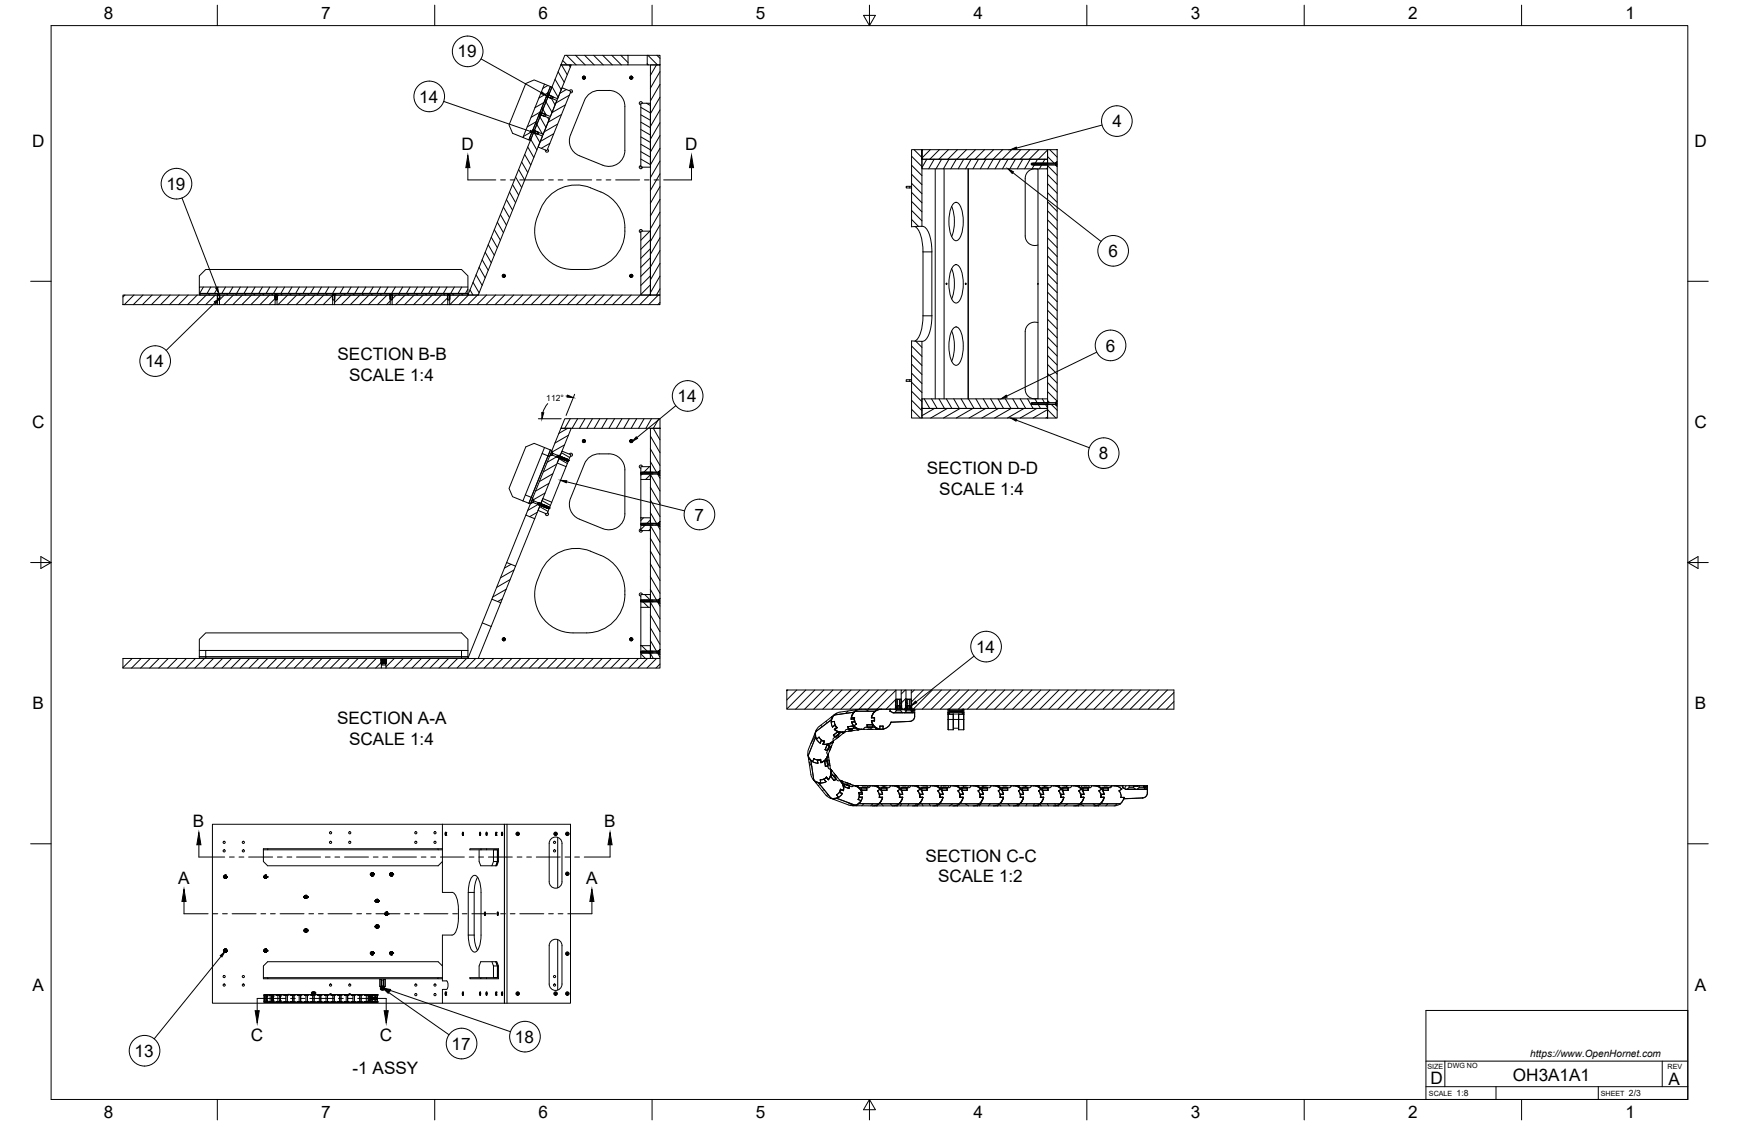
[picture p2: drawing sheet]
<svg xmlns="http://www.w3.org/2000/svg" width="864mm" height="559mm" viewBox="0 0 864 559" stroke-linecap="round" stroke-linejoin="round" font-family="sans-serif">
<defs><g id="words">
<g font-size="8.5">
<text x="52" y="9">8</text>
<text x="160" y="9">7</text>
<text x="267" y="9">6</text>
<text x="375" y="9">5</text>
<text x="483" y="9">4</text>
<text x="591" y="9">3</text>
<text x="699" y="9">2</text>
<text x="807" y="9">1</text>
<text x="227" y="29">19</text>
<text x="208" y="51">14</text>
<text x="552" y="63">4</text>
<text x="16" y="73">D</text>
<text x="229" y="75">D</text>
<text x="340" y="75">D</text>
<text x="841" y="73">D</text>
<text x="83" y="94">19</text>
<text x="550" y="128">6</text>
<text x="168" y="179">SECTION B-B</text>
<text x="549" y="175">6</text>
<text x="72" y="182">14</text>
<text x="173" y="189">SCALE 1:4</text>
<text x="336" y="200">14</text>
<text x="16" y="213">C</text>
<text x="841" y="213">C</text>
<text x="546" y="228">8</text>
<text x="460" y="235">SECTION D-D</text>
<text x="466" y="246">SCALE 1:4</text>
<text x="345" y="259">7</text>
<text x="485" y="324">14</text>
<text x="16" y="352">B</text>
<text x="842" y="352">B</text>
<text x="167" y="360">SECTION A-A</text>
<text x="173" y="370">SCALE 1:4</text>
<text x="96" y="411">B</text>
<text x="300" y="411">B</text>
<text x="460" y="428">SECTION C-C</text>
<text x="89" y="439">A</text>
<text x="291" y="439">A</text>
<text x="466" y="438">SCALE 1:2</text>
<text x="16" y="492">A</text>
<text x="842" y="492">A</text>
<text x="125" y="517">C</text>
<text x="189" y="517">C</text>
<text x="224" y="521">17</text>
<text x="256" y="518">18</text>
<text x="67" y="525">13</text>
<text x="175" y="534">-1 ASSY</text>
<text x="710" y="538">D</text>
<text x="751" y="537">OH3A1A1</text>
<text x="829" y="539">A</text>
<text x="52" y="555">8</text>
<text x="160" y="555">7</text>
<text x="267" y="555">6</text>
<text x="375" y="555">5</text>
<text x="483" y="556">4</text>
<text x="591" y="555">3</text>
<text x="699" y="556">2</text>
<text x="807" y="556">1</text>
</g>
<text font-size="5" x="760" y="525">https://www.OpenHornet.com</text>
<g font-size="4.3">
<text x="271" y="199">112°</text>
<text x="723" y="544">1:8</text>
<text x="809" y="544">2/3</text>
</g>
<g font-size="3.5">
<text x="709" y="531">SIZE</text>
<text x="719" y="530">DWG NO</text>
<text x="828" y="531">REV</text>
<text x="710" y="544">SCALE</text>
<text x="795" y="544">SHEET</text>
</g>
</g></defs>
<!-- layer: Visible -->
<g fill="none" stroke="#000" stroke-width=".5">
<path d="M279 32h5l-7 17-5-2zM280 27h32v5h-33zM289 39l1-1h1l-1 1h-1M289 39h.1M312 27h9M312 32h9M313 39h.1M321 27h7v5h-7zM323 32h5v115h-5zM268 57h1l-4 8v-1zM268 56h.1M268 55v2z"/>
<path d="M268 56v1M269 57l4 2-3 8-5-2zM269 56l2 1v1l-2-1M270 42l-10 26 3 1 10-26M271 48h1l-3 8-1-1zM272 47v1M272 47l-1 1zM272 48l5 2-4 8-4-2zM272 48l1-1 2 1-1 1h-2v-1M273 43h1l-2 4zM273 43l-8-3-4 1-8 21 2 4 5 2M279 44l5 1-12 30-5-2z"/>
<path d="M283 45a.8 .8 0 0 1 1 0 .8 .8 0 0 1 0 1 .8 .8 0 0 1-1 0M290 50a8 8 0 0 1 8-5h4a8 8 0 0 1 8 8v22a8 8 0 0 1-11 7l-11-5a8 8 0 0 1-5-10l7-17M318 51h5v32h-5zM319 51a.8 .8 0 0 0-1-1 .8 .8 0 0 0-1 1 .8 .8 0 0 0 1 1M264 66h1l-2 4v-1zM265 65h-1M265 64l-1 2zM265 65h.1M265 66l4 2-32 79h-5zM265 65h1l2 1-1 1-2-1v-1M272 74a.8 .8 0 0 1 0 1 .8 .8 0 0 1-1 1 .8 .8 0 0 1 0-1M458 79h62v2h-8v1h8v2h-62z"/>
<path d="M520 74h5v6l-1 1h-4zM293 93a20 20 0 0 0-26 15 19 19 0 0 0 18 26h6a20 20 0 0 0 19-17 20 20 0 0 0-12-22l-5-2M318 82a.8 .8 0 0 0-1 1 .8 .8 0 0 0 1 1 .8 .8 0 0 0 1-1M452 93h.1M453 93h-3h3M464 84v114M469 84v114M481 84v114M512 81h1h11l1-1-1 1 1 2-1-1h-11zM512 82h.1M512 81h.1M513 82h.1"/>
<path d="M513 81h.1M514 81h.1M514 82h.1M515 81h-1M515 82h.1M515 81h.1M515 84v114M515 84a5 5 0 0 0-6 5v28a5 5 0 0 0 6 5M516 81h.1M516 82h.1M517 81h.1M517 82h.1"/>
<path d="M518 82h.1M518 81h.1M519 81h.1M519 82h.1M520 81h.1M520 82h.1M520 82h4l1 1v116l-1 1h-4zM525 81v1M525 81h-1l1 1M525 80v3M318 115h5v32h-5zM319 115a.8 .8 0 0 0-1-1 .8 .8 0 0 0-1 1 .8 .8 0 0 0 1 1"/>
<path d="M454 113a15 15 0 0 1 4 12v33a14 14 0 0 1-4 11M458 112v-38h62v5h-62v-5h-5v39M458 112l-5 1M458 112a9 9 0 0 1 5 9v36a16 16 0 0 1-4 12l-1 1M473 103a21 21 0 0 1 0 15M474 101a2.7 2.7 0 0 1 3 3l1 5a11 11 0 0 1-3 11 11 11 0 0 1-4-11 12 12 0 0 1 3-8zM249 137h.1M249 137l1-1 1 1-1 1v-1M249 137h1M250 137h-1M250 137h.1M313 137v-1l1 1v1l-1-1"/>
<path d="M313 137h.1M473 133a21 21 0 0 1 0 15M474 132a2.7 2.7 0 0 1 3 3l1 5a11 11 0 0 1-3 11 11 11 0 0 1-4-11 12 12 0 0 1 3-8zM61 147h47v4h-47zM99 146h9v1h-9zM99 143v-6l3-3h127l3 3v9M108 146h1zM108 151h1M108 146h1M108 147v2h1v-2M109 146h27l1 1h-28zM109 147h28v4h-28z"/>
<path d="M136 146h2zM137 151h1M137 146h.1M137 147h-1l1 2h1v-2h-1M137 146h28v1h-28zM138 147h27v4h-27zM165 146h1zM165 151h1M165 146h1M166 146h.1M166 147h-1v2h1v-2M166 146h27l1 1h-28z"/>
<path d="M166 147h28v4h-28zM193 146h2zM194 151h1M194 146h.1M194 147v2h1v-2h-1M194 146h28l1 1h-29zM195 147h27v4h-27zM222 146h2zM222 151h1M223 146h.1M223 147h-1v2h1l1-2h-1M223 146h9v1h-9z"/>
<path d="M223 147h105v4h-105zM232 143h-133v3h133M470 141h.1M479 141h1M479 141h.1M480 141h.1M515 141h.1M453 169v39h5v-38M453 169l5 1M473 164a21 21 0 0 1 0 15M474 163a2.7 2.7 0 0 1 3 3l1 5a11 11 0 0 1-3 10 11 11 0 0 1-4-10 12 12 0 0 1 3-8zM515 160a5 5 0 0 0-6 5v28a5 5 0 0 0 6 5"/>
<path d="M452 189h.1M453 189h-3h3M458 198h62v2h-8v1h8v2h-62zM525 200v1M525 199v3M280 208h48v5h-49zM289 219h.1M289 219l1-1 1 1M291 219l-1 1-1-1M313 219v-1l1 1M313 219h.1M314 219v1l-1-1"/>
<path d="M323 213h5v21l-1 1h-4zM458 203h62v5h-62zM512 200h1h11l1-1-1 1 1 2-1-1h-11zM512 201h.1M512 200h.1M513 201h.1M513 200h.1M514 200h.1M514 201h.1M515 200h-1M515 201h.1M515 200h.1"/>
<path d="M516 200h.1M516 201h.1M517 200h.1M517 201h.1M518 201h.1M518 200h.1M519 200h.1M519 201h.1M520 200h.1M520 201h.1M520 201h4l1 1v6h-5zM525 200h-1l1 1"/>
<path d="M269 225l3 1-8 21-3-1zM270 222l-5-2-4 2-8 21 2 4 5 2M270 222l3 1-1 3 1-3 1 1M270 222l-1 3M273 227l-1-1-8 21h1M273 226h1l3 1M274 224l-1 2M274 224h.1M274 224l1 1M274 226h-1l-9 22 1 1M275 225l-1-1 5-11h5l-6 14M275 225l2 1"/>
<path d="M277 227h.1M277 227v-1v1M277 226v1M277 226h.1M277 226h1M278 226l-1 1M278 226v1M278 227h.1M278 227h-1M278 228l-1 2 4 2 1-3M278 228l-9 22M278 227v1"/>
<path d="M278 226v2M278 228h.1M278 227l1-3 5 2-2 2M278 227h1M278 228h1M279 227h-1M279 228h.1M279 227l-1 1M279 227h.1M279 227v1M280 227l-1 1M280 227h.1"/>
<path d="M280 228h.1M280 227v1M280 228h1M280 228v1M280 229h.1M281 228l-1 1M281 229h.1M281 228h.1M281 228v1M281 232l-7 17M281 229h1M281 228h1"/>
<path d="M282 229h.1M282 228l-1 1M282 228h.1M282 228v1M283 226a.8 .8 0 0 1 1-1 .8 .8 0 0 1 0 1 .8 .8 0 0 1-1 1M292 228l4-2 6-1a8 8 0 0 1 8 8v22a8 8 0 0 1-11 8l-11-5a8 8 0 0 1-5-10l7-18zM318 235h.1M318 235h5v3h-5zM318 232h5v3h-5zM318 238v19M319 235h.1M319 232a.8 .8 0 0 0-1-1 .8 .8 0 0 0-1 1 .8 .8 0 0 0 1 1"/>
<path d="M320 235h-1M320 235h.1M321 235h.1M322 235h.1M323 235h-1M323 235h.1M323 235h4l1 1v23l-1 1h-4zM324 235h.1M327 235l1-1-1 1-8-1-1 1 1 1 8-1M327 235l1 1h-1M328 234v2M328 235h-1"/>
<path d="M260 249l3 1M261 246l-1 3M261 256l-9 23M263 250h.1M264 250h.1M264 247l-1 3M264 248v2M265 248h.1M265 250h-1M265 250l2 1M265 248l-1 2M265 248v1l2 1"/>
<path d="M265 250h-1l-3 6 5 2M266 258l-10 23M267 251h.1M267 250h.1M267 250v1M268 250l-1 1M268 250h.1M268 251h.1M268 250v1M268 251l-2 7M268 251h1M268 250h1"/>
<path d="M269 251h.1M269 250v1M269 250h.1M269 250l1-2 4 1-1 3h-1M269 251v1M269 252h.1M270 251l-1 1M270 251h.1M270 251v1M270 252h.1M270 251h1M270 252h1"/>
<path d="M271 252h.1M271 251l-1 1M271 251h.1M271 251v1M272 252h.1M272 251l-1 1M272 251v1M272 252v1M272 255a.8 .8 0 0 1 0 1 .8 .8 0 0 1-1 0 .8 .8 0 0 1 0-1M272 253h1l-1 2-5-1M272 252l1 1M272 252h1"/>
<path d="M273 252v1M273 253h.1M273 252h.1M318 257h5v3h-5zM318 260h.1M319 260h.1M320 260h-1M320 260h.1M321 260h.1M322 260h.1M323 260h.1M324 260h.1"/>
<path d="M328 260v1M328 259v3M252 279l4 2-7 18-5-1zM273 277a19 19 0 0 1 20-3l5 2a20 20 0 0 1 12 22 20 20 0 0 1-19 16h-6a19 19 0 0 1-18-26l3-7zM318 260v1M318 261h5v3h-5zM318 263a.8 .8 0 0 0-1 1 .8 .8 0 0 0 1 0 .8 .8 0 0 0 1 0M319 261h.1M320 261h.1M321 261h.1M322 261h.1M323 261h-1"/>
<path d="M323 261h.1M323 261h4l1 1v35l-1 1h-4zM324 261h.1M327 261l1-2-1 1h-8h-1l1 1h8M327 261h1h-1M328 260l-1 1M244 298l-12 29v-1h-3h3v-3M249 299l-12 28M318 298h.1M318 299h.1M318 299h5v3h-5zM318 295h5v3h-5z"/>
<path d="M319 299h.1M319 298h.1M319 295a.8 .8 0 0 0-1 0 .8 .8 0 0 0-1 0 .8 .8 0 0 0 1 1M320 298h-1M320 299h.1M320 298h.1M321 298h.1M321 299h.1M322 298h.1M322 299h.1M323 299h-1M323 298h.1"/>
<path d="M323 299h.1M323 299h4l1 1v23h-1h-4zM324 298h.1M324 299h.1M327 299l1 1-1-1 1-2-1 1h-8h-1l1 1h8M328 298v1M328 298h-1l1 1M328 297v3M250 318h-1M250 318h.1M251 318h-1M251 318l-1-1v1"/>
<path d="M313 318h.1M313 318v-1l1 1M314 318h-1M318 302v19M99 323v-5l3-4h127l3 4v5M99 326h3M99 323v4M99 323h3M102 327v-1h127v1M102 323h127v3h-127zM189 328h.1M189 328h1z"/>
<path d="M189 329l1-1zM189 329h1M189 330h1M189 327h3M189 327h-128v5h128l1-2M189 332h3M189 327h.1M189 328v2M189 328l1 1M190 329h.1M190 329v1M190 329h-1"/>
<path d="M190 330h-1M190 327h-1M190 327l-1 1M190 327l-1 1v-1M190 328h-1M190 330h.1M191 330h.1M191 329h1M191 328h1M191 329h.1M191 327h1M192 330h-1h-1"/>
<path d="M192 329l-1 1 1-1M192 329h.1M192 329h-1M192 328l-1 1 1-1M192 328h.1M192 328h-1h1M192 327h-1M192 327h.1M192 327h136v5h-136M192 327v1M192 328v4M192 329l-1 1"/>
<path d="M192 328v1M229 323h3M318 324l1-1h8h1l-1 1 1 1-1-1h-8zM318 324h.1M318 321h5v2h-5zM318 324h5v3h-5zM318 323v1M319 324h.1M320 324h-1M320 324h.1M321 324h.1M322 324h.1"/>
<path d="M323 324h-1M323 324h.1M323 324h4l1 1v2h-5zM324 324h.1M327 324h1M328 323v1M328 324h-1h1M328 323v2M391 343h54v9h-54zM413 359h.1M413 357l-8 6M413 357v4"/>
<path d="M413 357h.1M413 356h.1M413 356l-7 5-1 2M413 356v1M414 358l-1 1M414 358h.1M414 358l1 2 1 1M414 355h.1M414 355l-1 4M415 355l-2 1M423 357h.1M423 356h.1"/>
<path d="M423 356l1 1v1l1 2-1 1M424 354l-1 3M424 357h-1M424 357h.1M424 354l-10 1M424 357v1M424 358l-1 1 1 2 2 2M424 358h.1M425 353l-2 3M425 353h.1M425 353l-1 1M425 353l2-1h9l-1 1"/>
<path d="M425 353h10M427 352l-10 2-3 1M433 356l1 1M433 358l1 2 2 2M433 358a5 5 0 0 0 4 4M433 358h1M433 356h.1M433 358h.1M433 356h1M434 356v1M434 357v1M434 358h.1"/>
<path d="M435 353l-2 3M435 353h.1M438 352a5 5 0 0 0-5 4M442 353h.1M442 352v1M442 353l2 1M442 352h3M442 352h.1M443 359a5 5 0 0 1-4 3M443 359h.1M444 354h.1M444 354h4"/>
<path d="M445 349h.1M445 350h.1M445 343h3M445 352h.1M445 351h.1M445 347h.1M445 348h.1M445 347h1l-1 5v-1zM445 352l-1 2M445 353h2M445 352h2M445 347h2"/>
<path d="M445 352h1M445 352v-1h2v1M446 352h1M446 351v1M446 350h1M446 347h1M447 347l1 1v4h-1zM447 351v1M447 352h.1M447 352l1 2M447 347h1M447 350h1"/>
<path d="M447 352h1M448 350h.1M448 351h.1M448 352h.1M448 349h-1M448 348h-1M448 343h2v9h-2zM448 352l1 1M448 354h.1M448 354h1M449 354h4M449 354h.1"/>
<path d="M450 352v1M450 352h.1M450 349h.1M450 350h.1M450 343h3M450 351h.1M450 347h.1M450 348h.1M450 347h1l-1 5v-1zM450 352l-1 2M450 353h2M450 352h2"/>
<path d="M450 352v-1h2v1M450 347h2M450 352h1M451 352h1M451 351v1M451 350h1M451 347h1M452 347l1 1v4h-1zM452 351v1M452 352h.1M452 352l1 2M452 347h1"/>
<path d="M452 350h1M453 350h.1M453 351h.1M453 352h.1M453 349h-1M453 348h-1M453 352v-9h130v9h-105M453 352v1M453 353h.1M453 354h.1M453 354h1M454 353h-1"/>
<path d="M454 353h.1M454 352h.1M454 354v2l-1 2-10 1M454 352v1M454 353v1M454 354h.1M471 355h2v7M471 354h1M471 355v7h2M471 354v1M471 352v2M472 353h6"/>
<path d="M472 354h6M472 352h6M472 352v1M472 354v1M472 352h-20M472 353v1M478 353v2M478 352v1M479 352v2M479 354v1M479 355v7M479 354h-1"/>
<path d="M479 355h-3v7h3M401 375l1 2M401 375h.1M402 377l1 8 1 2M402 377h.1M402 377l1 1M403 378l1 9M404 378h.1M404 365l-2 7a5 5 0 0 0 2 6M404 365l1 1M405 366l2 3 1-1h1v2M405 366l-4 9"/>
<path d="M405 366h.1M405 363v4l2-1M405 363l-1 2M406 378v1l-3-1M406 378h.1M407 366h.1M407 366l1 2h1M407 377l-1 1M407 377h.1M407 377l1 2M408 379h.1M409 370h.1"/>
<path d="M409 368h.1M409 368v2M410 378v3M410 378h.1M410 372h.1M410 372l1 1M411 378h-1M411 370l-1 2M411 376l-1 1-2 2-1-2h-1h-2v1M411 378v2M411 370h1M411 378h.1"/>
<path d="M411 370h.1M411 380v2h1M411 372v2v1M411 380h.1M411 372h.1M411 375v1M411 375l1 1M411 375l-2 3-1 1M411 375h.1M412 376l-1 1v1M412 376v6M412 378h.1"/>
<path d="M412 371l-1 1M412 371h.1M412 373h.1M412 379h.1M412 379v1M412 372h.1M412 372v1M412 370v1M413 371v1M413 371h.1M413 361h.1M413 369h-1"/>
<path d="M413 369h1M413 369l-2 6M414 369l-3 1h-2M414 368h.1M414 365h.1M414 365l1 1M414 367v1M414 368a6 6 0 0 1-5 2M414 368l-1 1M415 360h.1M415 360l-2 1M415 362a6 6 0 0 0 5 1"/>
<path d="M415 362h.1M415 360v1M415 366h.1M415 366l-1 1M415 367h.1M415 361l-1 1 2 1 3 1M415 361h.1M416 361l-1 1M416 361h.1M416 364h.1M416 366h.1M416 364l-2 1"/>
<path d="M416 366v1M416 364l1 1M416 365h.1M416 365l-1 1M417 366h.1M417 366h-1M417 365h.1M417 364l-1 1M418 364h1M419 364h.1M419 364l-5 4M420 363h.1"/>
<path d="M420 363l-1 1M421 361v1M421 361h.1M422 363h.1M422 363h-1M422 362h-2v1M422 362h.1M422 363h1M423 363h.1M423 362h-1M423 362h.1M423 362h2l1 1"/>
<path d="M424 361h-3M424 361h.1M424 361v1M424 361a6 6 0 0 0 5 1M424 360v1M424 363h.1M426 363h-6M428 362l-2 1M429 362h.1M429 362h6M431 362h.1M431 360v1"/>
<path d="M431 360h2v1M431 360h.1M431 361h-2v1M431 361h2M431 361h.1M431 362h1M432 362h.1M432 362h1M433 361h.1M433 361h2v1M433 362h.1M435 362h.1"/>
<path d="M436 362h.1M437 362h.1M437 361v1M437 361h2v1M437 361h.1M439 362h.1M439 362h-4M473 362h3M473 362h.1M479 362h.1M404 387l1 2M404 387h.1"/>
<path d="M405 389l5 6 3 1M405 389h.1M405 389h1M406 389h.1M406 389h1M406 389l7 7M407 387l1 2-4-2M407 387h.1M410 381h.1M410 388l-3 1M410 388h.1M410 386h.1"/>
<path d="M410 386l-1 1 1 1M410 386l-1 1h-2M410 386l1 1M411 380l-1 1M411 387h.1M412 380h.1M412 396l10 4h3M412 382l1 1M412 382a6 6 0 0 1-1 5M413 396h.1M413 386h.1M413 386l1 2"/>
<path d="M413 383l-1 2-1 2M413 383h.1M413 383v1l1 1M413 383l4 5M414 385l-1 1M414 385l1 2M414 385h.1M414 385l1 1M414 388h.1M414 384h.1M415 385h.1M415 387l1 1h1"/>
<path d="M415 386v1M415 386h.1M415 387l-1 1M415 386h1M415 397h-1M415 397l10 3M415 397h.1M416 386h.1M416 396h-3M416 396h.1M417 387l1 1M417 394h.1"/>
<path d="M417 394h1l-3 3M417 388a5 5 0 0 1 2 5M417 388h.1M417 392h.1M417 392v2l-2 1 1 1M417 392l2 1M417 392v2M418 388l1 3v2M418 388h.1M418 388v1l2 1M418 388l6 2M419 391h.1"/>
<path d="M419 391l2 1M419 389v2M420 389h.1M420 390h2M420 390h.1M420 389v1M420 389l2 1M420 389h1M421 389h.1M421 389h1M422 390l1 1 1-1M422 390h.1"/>
<path d="M422 392h.1M422 390v2M422 389h.1M424 390a6 6 0 0 1 4 3M424 390h.1M424 390h2M425 400h.1M426 390l2 2v2M426 390h.1M426 390h6M426 390l1 1h1M426 399l-1 1"/>
<path d="M426 399h10M426 399h.1M426 394l1 1-1 2 2 1M427 394h-1M427 396h.1M427 396h1M428 398h.1M428 398l-3 2M428 391v1M428 392h.1M428 392l2 1M428 390h.1"/>
<path d="M428 393l-2 1M428 393h.1M428 394h-1v2M428 394h.1M428 391h2M428 396h.1M428 396l-2 3M428 391h.1M428 390h1M429 390h.1M429 390h1M430 391h-2"/>
<path d="M430 391h.1M430 390h.1M430 392h.1M430 391v1M432 390h1M432 390h.1M432 390v1h-2M432 390v1M433 390h9M433 390l2 1 2 1M436 390l2 3v1l-1 1M436 393l1 3"/>
<path d="M436 393h.1M436 390l1 1h1M436 399h.1M436 399l-2 1h-11M436 399v1M436 399h10M437 396h.1M437 395v1M437 395h.1M437 392l-1 1M437 392h.1M438 391v2l2-1v-1"/>
<path d="M438 390h.1M438 396l-2 3M438 391h2M438 396h-1M438 391h.1M438 396h.1M438 390h1M439 390h.1M439 390h1M440 391h.1M440 390h.1M442 390h4"/>
<path d="M442 390v1h-2M443 390l2 1 2 1M446 390l2 3v1l-1 1M446 393h.1M446 393l1 3M446 390h6M446 390l1 1h1M446 399h.1M446 399l-3 1M446 399v1M446 399h10M447 395v1"/>
<path d="M447 396h.1M447 395h.1M447 392l-1 1M447 392h.1M448 391v2l2-1v-1M448 390h.1M448 396l-2 3M448 391h2M448 396h-1M448 396h.1M448 391h.1M448 390h1"/>
<path d="M449 390h.1M449 390h1M450 391h.1M450 391h1M450 390h.1M452 390h1M452 390l-1 1M453 390h9M453 390l2 1 2 1M455 390l3 3v1l-1 1M456 390h.1M456 393h.1"/>
<path d="M456 393l1 1v2M456 390l1 1h1M456 399l-3 1M456 399h.1M456 399l-1 1M456 399h10M457 396h.1M457 395v1M457 395h.1M457 392l-1 1M457 392h.1M458 391v1"/>
<path d="M458 390h.1M458 396l-2 3M458 391h2M458 396h-1M458 396h.1M458 391h.1M458 390h1M459 390h.1M459 390h1M460 391h-2M460 391h.1M460 390h.1"/>
<path d="M460 391v1h-2M462 390h10M462 390v1h-2M463 390l2 1 2 1M466 390l2 3v1l-1 1M466 393h.1M466 393l1 3M466 390l1 1h1M466 399l-3 1M466 399h.1M466 399v1M466 399h10"/>
<path d="M467 395v1M467 396h.1M467 395h.1M467 392l-1 1M467 392h.1M468 391v2l2-1v-1M468 390h.1M468 396l-2 3M468 391h2M468 396h-1M468 396h.1M468 391h.1"/>
<path d="M468 390h1M469 390h.1M469 390h1M470 391h.1M470 391h1M470 390h.1M472 390h1M472 390l-1 1M473 390h3M473 390l2 1 2 1M475 390l3 3v1l-1 1M476 390h.1"/>
<path d="M476 393h.1M476 393l1 1v2M476 390h6M476 390l1 1h1M476 399l-3 1M476 399h.1M476 399l-1 1M476 399h10M477 396h.1M477 395v1M477 395h.1M477 392l-1 1"/>
<path d="M477 392h.1M478 391v1M478 390h.1M478 396l-2 3M478 391h2M478 396h-1M478 396h.1M478 391h.1M478 390h1M479 390h.1M479 390h1M480 391h-2"/>
<path d="M480 391h.1M480 390h.1M480 391v1h-2M482 390h10M482 390v1h-2M483 390l2 1 2 1M486 390l2 3v1l-1 1M486 393h.1M486 393l1 3M486 390l1 1h1M486 399l-3 1M486 399h.1"/>
<path d="M486 399v1M486 399h10M487 395v1M487 396h.1M487 395h.1M487 392l-1 1M487 392h.1M488 391v2l2-1v-1M488 390h.1M488 396l-2 3M488 391h2M488 396h-1"/>
<path d="M488 396h.1M488 391h.1M488 390h1M489 390h.1M489 390h1M490 391h.1M490 391h1M490 390h.1M492 390h1M492 390l-1 1M493 390h3M493 390l2 1 2 1"/>
<path d="M495 390l3 3v1l-1 1M496 390h.1M496 393h.1M496 393l1 1v2M496 390h6M496 390l1 1h1M496 399l-3 1M496 399h.1M496 399l-1 1M496 399h10M497 396h.1M497 395v1"/>
<path d="M497 395h.1M497 392l-1 1M497 392h.1M498 391v1M498 390h.1M498 396l-2 3M498 391h2M498 396h-1M498 396h.1M498 391h.1M498 390h1M499 390h.1"/>
<path d="M499 390h1M500 391h-2M500 391h.1M500 390h.1M500 391v1h-2M502 390h1M502 390v1h-2M503 390h9M503 390l2 1 2 1M506 390l2 3v1l-1 1M506 390h-1M506 393h.1"/>
<path d="M506 393l1 3M506 390l1 1h1M506 399l-3 1M506 399h.1M506 399l-1 1M506 399h10M507 395v1M507 396h.1M507 395h.1M507 392l-1 1M507 392h.1M508 391v2l2-1v-1"/>
<path d="M508 390h.1M508 396l-2 3M508 391h2M508 396h-1M508 396h.1M508 391h.1M508 390h1M509 390h.1M509 390h1M510 391h.1M510 390h.1M512 390h1"/>
<path d="M512 390v1h-2M513 390h3M513 390l2 1 2 1M515 390l3 3v1l-1 1M516 390h.1M516 393h.1M516 393l1 1v2M516 390h6M516 390l1 1h1M516 399l-3 1M516 399h.1M516 399l-1 1"/>
<path d="M516 399h10M517 396h.1M517 395v1M517 395h.1M517 392l-1 1M517 392h.1M518 391v1M518 390h.1M518 396l-2 3M518 391h2M518 396h-1M518 396h.1"/>
<path d="M518 391h.1M518 390h1M519 390h.1M519 390h1M520 391h-2M520 391h.1M520 390h.1M520 391v1h-2M522 390h1M522 390v1h-2M523 390h9M523 390l2 1 2 1"/>
<path d="M526 390l2 3v1l-1 1M526 390h-1M526 393h.1M526 393l1 3M526 390l1 1h1M526 399l-3 1M526 399h.1M526 399l-1 1M526 399h10M527 395v1M527 396h.1M527 395h.1"/>
<path d="M527 392l-1 1M527 392h.1M528 391v2l2-1v-1M528 390h.1M528 396l-2 3M528 391h2M528 396h-1M528 396h.1M528 391h.1M528 390h1M529 390h.1M529 390h1"/>
<path d="M530 391h.1M530 390h.1M532 390h4M532 390v1h-2M533 390l2 1 2 1M535 390l3 3v1l-1 1M536 390h.1M536 393l1 3M536 393h.1M536 390h6M536 390l1 1h1M536 399l-3 1"/>
<path d="M536 399h.1M536 399l-1 1M536 399h10M537 396h.1M537 395v1M537 395h.1M537 392l-1 1M537 392h.1M538 391v1M538 390h.1M538 396l-2 3M538 391h2"/>
<path d="M538 396h-1M538 396h.1M538 391h.1M538 390h1M539 390h.1M539 390h1M540 391h-2M540 391h.1M540 391h1M540 390h.1M540 391v1h-2M542 390h1"/>
<path d="M542 390l-1 1M543 390h9M543 390l2 1 2 1M546 390l2 3v1l-1 1M546 393h.1M546 393l1 1v2M546 390l1 1h1M546 399l-3 1M546 399h.1M546 399v1M546 399h10M547 396h.1"/>
<path d="M547 395v1M547 395h.1M547 392l-1 1M547 392h.1M548 391v2l2-1v-1M548 390h.1M548 396l-2 3M548 391h2M548 396h-1M548 396h.1M548 391h.1M548 390h1"/>
<path d="M549 390h.1M549 390h1M550 391h-2M550 391h.1M550 390h.1M552 390h6M552 390v1h-2M553 390l2 1 2 1M556 393l1 1v2h1l-2 3M556 393h.1M556 399l-3 1M557 392l-1 1"/>
<path d="M557 392h.1M558 391h.1M558 391l1 1M558 390h3M558 390v1M559 392h.1M559 392h1M560 392h4M560 392h.1M561 390h2M561 390l-1 2M561 391h2"/>
<path d="M563 390h3M563 390v1l1 1M563 390h.1M563 390h2M564 392h.1M564 392h1M565 392h4M565 392h.1M565 390h.1M566 390h2M566 390v1l-1 1M566 391h2"/>
<path d="M568 390h.1M568 390v1l1 1M568 390h2v1M568 390v1M568 391h.1M568 391h1M569 392h.1M569 392h1M569 391h.1M570 391h-1M570 391h.1M570 392v2l-2 2-10 1"/>
<path d="M570 391v1M570 392h.1M220 409h-115v89h115M220 409h31v89h-31v-7h2M220 409v13M221 413v2zM221 414h.1M221 414v1zM221 415h.1M221 413h.1M222 413v2M230 413v2z"/>
<path d="M230 414h.1M230 414v1zM230 415h.1M230 413h.1M230 414v1M230 413v2M238 413v2zM238 414h.1M238 414h1M239 414v1zM239 414h.1M239 415h.1"/>
<path d="M239 413h.1M239 413v2M241 413l1 2zM242 414h.1M242 414v1zM242 415h.1M242 413h.1M242 413v2M246 413v2zM246 414h.1M246 414h1M246 414v1z"/>
<path d="M246 415h.1M246 413h.1M246 413v2M249 413v2zM249 414h.1M249 414v1zM249 415h.1M249 413h.1M249 413v2M251 409h32v89h-32zM252 409v89M257 414h.1"/>
<path d="M257 414v1zM276 414h.1M276 414v1v-1zM277 416v25M279 419v19M279 419a3 3 0 0 0-3-3 3 3 0 0 0-3 3v19a3 3 0 0 0 3 3 3 3 0 0 0 3-3M282 414h.1M282 414h-1l1 1v-1M433 400h120M456 400h.1M476 400h.1M496 400h.1"/>
<path d="M516 400h.1M536 400h.1M546 400h.1M111 436h.1M111 435h.1M111 435v1M111 436h1M111 435h1M112 436h.1M112 435h.1M112 435h-1M112 435v1"/>
<path d="M131 422h89M131 436h.1M131 435h.1M131 435v1M131 436h1M131 435h1M132 436h.1M132 435h.1M132 435h-1M132 435v1M133 422h85M133 422h-2v6l2 2h85l2-2v-6"/>
<path d="M184 434h.1M184 434v1M184 435h1M184 434h1M184 435h.1M185 435h.1M185 434h.1M185 434v1M193 434h.1M194 434v1M194 434h.1M194 435h.1"/>
<path d="M194 435h1M194 434h1M195 434h.1M195 435h.1M195 435h-1M195 434v1M218 422h2M220 428v15h4a8 8 0 0 1 4 9v4a8 8 0 0 1-4 8h-4v16M233 422h6h-6zM235 435a2.6 2.6 0 0 1 3 3l1 5v21a8 8 0 0 1-3 9 8 8 0 0 1-3-9v-21a12 12 0 0 1 2-8zM237 436l-1 3v4M238 422v6l1 2h7l1-2v-6h-2v6h3"/>
<path d="M239 422h9v6l-1 2h-1l1-2v-6h-8M242 422h.1M245 428l-1 2M282 434h.1M282 434h-1h1M151 446h.1M151 445h.1M151 445v1M151 446h1M151 445h1M152 446h.1M152 445h.1"/>
<path d="M152 445h-1M152 445v1M186 448h.1M186 447h.1M186 448h1M186 447l1 1M187 447l-1 1M187 447v1M187 448h.1M187 447h.1M187 460h.1M187 447h-1"/>
<path d="M187 460h-1M187 459h.1M187 447h1M187 460h1M188 447v1M188 448h-1M188 448h.1M188 447l-1 1M188 447h.1M191 454h.1M191 454h1M192 454h.1"/>
<path d="M192 453h.1M192 453l-1 1M192 455h.1M192 453v1M193 454h.1M235 443v21M241 453v2zM241 453v1zM241 454h.1M241 453h.1M241 455h.1M241 453v2"/>
<path d="M247 453v2zM247 453v1zM247 454h.1M247 455h.1M247 453h.1M247 453v2M111 472h.1M111 472v1M111 473h.1M111 473h1M111 472h1M112 473h.1"/>
<path d="M112 471h.1M112 472h.1M112 472v1l-1-1M112 472v1M131 472h.1M131 472v1M131 473h.1M131 473h1M131 472h1M132 473h.1M132 471h.1M132 472h.1"/>
<path d="M132 472v1l-1-1M132 472v1M151 462h.1M151 462v1M151 462h1v1M151 463h1M151 462h1M152 463h.1M152 461h.1M152 462h.1M152 462v1M184 474h.1"/>
<path d="M184 473h.1M184 473v1M184 474h1M184 473h1M185 474h.1M185 473h.1M185 473v1M186 460h.1M186 460h1M186 460l1 1M187 460v1M187 461h.1"/>
<path d="M188 460h.1M188 460l-1 1M193 474h.1M193 473h.1M194 473v1M194 473h.1M194 474h.1M194 474h1M194 473h1M195 473h.1M195 474h.1M195 474h-1"/>
<path d="M195 473v1M236 464v4l1 4M244 478l1 2v6h2v-6h-2M246 478h1l1 2v6h-9M246 478l1 2v6h-14h6M246 478h-7l-1 2v6M246 478l1 2h1M277 467v25M279 470v19M279 470a3 3 0 0 0-3-3 3 3 0 0 0-3 3v19a3 3 0 0 0 3 3 3 3 0 0 0 3-3M282 474h.1M282 474h-1h1"/>
<path d="M131 486h89M131 494v4M131 494h.1M131 498h.1M131 494h1M131 498h1M131 497h.1M131 495h.1M132 494h1M132 498h1M132 498h.1M132 494h.1"/>
<path d="M132 494h2M132 498h2M132 495l1 2zM132 495v2M133 494v4M133 498h.1M133 494h.1M133 486h85M133 494h1M133 498h1M134 494h.1M134 498h.1"/>
<path d="M134 494h2M134 498h2M134 494h3M134 498h3M134 494h1M135 494h.1M135 498h.1M135 496h.1M135 495h.1M135 495v1M135 494h1M135 498h1"/>
<path d="M135 496h1M135 495h1M136 495h-1v2h1M136 494v4M136 498h.1M136 494h.1M136 498h1M136 494h1M137 494h.1M137 498h.1M137 494h4M137 498h4"/>
<path d="M137 494h2M137 498h2M137 494h1M138 494h.1M138 498h.1M138 498h1M138 494h1M139 494h.1M139 498h.1M139 497h.1M139 494h1M139 495v2"/>
<path d="M139 494v4M139 498h1M140 494h.1M140 498h.1M140 494h1M141 494h.1M141 498h.1M141 494h4M141 498h4M141 498h2M141 494h2M142 494h.1"/>
<path d="M142 498h.1M142 494h1M142 498h1M143 494h.1M143 498h.1M143 494v4M143 494h1M143 498h1M144 498h.1M144 494h.1M145 494h.1M145 498h.1"/>
<path d="M145 494h3M145 498h3M145 494h1M145 498h1M146 498h.1M146 494h.1M146 494v4M146 494h1M146 498h1M147 494h.1M147 498h.1M148 494h.1"/>
<path d="M148 498h.1M148 494h3M148 498h3M148 498h1M148 494h1M149 494h.1M149 498h.1M149 498h1M149 494h1M149 494v4M150 498h.1M150 494h.1"/>
<path d="M151 494h.1M151 498h.1M151 494h3M151 498h3M151 494h2M151 498h2M152 494h.1M152 498h.1M152 494h1M152 498h1M153 494h.1M153 498h.1"/>
<path d="M153 494v4M153 498h1M153 494h1M154 494h.1M154 498h.1M154 494h4M154 498h4M155 498h1M155 494h1M155 498h.1M155 494h.1M155 494a.7 .7 0 0 1 0-1 .7 .7 0 0 1 1 0 .7 .7 0 0 1 0 1"/>
<path d="M155 498h-1M155 493h.1M155 493v1M156 493h.1M156 494h.1M156 498h.1M156 493h-1M156 493h-1v1M156 493h1v1M156 493v1M156 494v4M156 498h1"/>
<path d="M156 494h1M157 494a.9 .9 0 0 0-1-1 .9 .9 0 0 0-1 1M157 494h.1M157 498h.1M158 494h.1M158 498h.1M158 494h3M158 498h3M158 494h1M158 498h1M159 494h.1M159 498h.1"/>
<path d="M159 498h1M159 494h1M159 494v4M160 494h.1M160 498h.1M161 494h.1M161 498h.1M161 494h4M161 498h4M161 498h2M161 494h2M162 494h.1"/>
<path d="M162 498h.1M162 494h1M162 498h1M163 494h.1M163 498h.1M163 494v4M163 498h1M163 494h1M164 498h.1M164 494h.1M164 494h1M165 494h.1"/>
<path d="M165 498h.1M165 494h3M165 498h3M165 494h1M165 498h1M166 498h.1M166 494h.1M166 494v4M166 494h1M166 498h1M167 494h.1M167 498h.1"/>
<path d="M168 494h.1M168 498h.1M168 494h3M168 498h3M168 498h1M168 494h1M169 494h.1M169 498h.1M169 498h1M169 494h1M169 494v4M170 498h.1"/>
<path d="M170 494h.1M171 494h.1M171 498h.1M171 494h3M171 498h3M171 494h2M171 498h2M172 494h.1M172 498h.1M172 494h1M172 498h1M173 494h.1"/>
<path d="M173 498h.1M173 494v4M173 498h1M173 494h1M174 494h.1M174 498h.1M174 494h4M174 498h4M175 498h1M175 494h1M175 494h.1M175 498h.1"/>
<path d="M176 498h.1M176 494h.1M176 494v4M176 494h1M176 498h1M177 494h.1M177 498h.1M178 494h.1M178 498h.1M178 494h3M178 498h3M178 494h1"/>
<path d="M178 498h1M179 494h.1M179 498h.1M179 498h1M179 494h1M179 494v4M180 494h.1M180 498h.1M181 498h1M181 494h6M181 494h.1M181 498h.1"/>
<path d="M181 498h6M181 494h1M181 494h3M181 498h3M182 494h5M182 498h.1M182 494h.1M182 498h5M183 498h.1M183 494h.1M183 495v2M184 495h-1v2h1"/>
<path d="M184 494h.1M184 495h.1M184 498h.1M184 497h.1M184 494v1M184 497v1M184 496h1M184 496l1 1v-1M185 498h.1M186 498h.1M186 496v1l1-1M186 496h1"/>
<path d="M187 498h.1M187 494h.1M187 494v4M189 490h1M189 490v1l1 1M190 487h-1v3M190 487h.1M190 487v3M190 490h.1M190 491h.1M190 490h1M190 487h1"/>
<path d="M191 490v1l-1 1M191 487h.1M191 487v3M191 490h.1M218 486h2M220 486v-6l-2-2h-85l-2 2v6h2M220 486v1h2M221 493v1zM221 493v1M221 493h.1M221 494h.1M222 493v1"/>
<path d="M222 487l1 2-1 2M230 493v1zM230 493h.1M230 494h.1M230 493v1M238 493v1zM239 493v1zM239 493h.1M239 494h.1M239 493v1M241 493l1 1zM242 486h.1"/>
<path d="M242 493v1zM242 493h.1M242 494h.1M242 493v1M246 493v1zM246 493l1 1M246 493h1M246 493h.1M246 494h.1M246 493v1M249 493v1zM249 493v1"/>
<path d="M249 493h.1M249 494h.1M257 494h.1M257 493v1M257 493h.1M257 493v1zM276 493v1zM276 494h.1M276 493v1M276 493h.1M282 494h.1M282 493v1"/>
<path d="M282 493h.1"/>
<circle cx="290" cy="39" r=".8"/>
<circle cx="290" cy="39" r=".4"/>
<circle cx="290" cy="39" r=".7"/>
<circle cx="290" cy="39" r=".5"/>
<circle cx="313" cy="39" r=".7"/>
<circle cx="313" cy="39" r=".8"/>
<circle cx="313" cy="39" r=".4"/>
<circle cx="313" cy="39" r=".5"/>
<circle cx="250" cy="137" r=".8"/>
<circle cx="250" cy="137" r=".4"/>
<circle cx="250" cy="137" r=".7"/>
<circle cx="250" cy="137" r=".5"/>
<circle cx="313" cy="137" r=".8"/>
<circle cx="313" cy="137" r=".4"/>
<circle cx="313" cy="137" r=".7"/>
<circle cx="313" cy="137" r=".5"/>
<circle cx="470" cy="141" r=".3"/>
<circle cx="480" cy="141" r=".3"/>
<circle cx="290" cy="219" r=".8"/>
<circle cx="290" cy="219" r=".4"/>
<circle cx="290" cy="219" r=".7"/>
<circle cx="290" cy="219" r=".5"/>
<circle cx="313" cy="219" r=".8"/>
<circle cx="313" cy="219" r=".4"/>
<circle cx="313" cy="219" r=".7"/>
<circle cx="313" cy="219" r=".5"/>
<circle cx="250" cy="318" r=".8"/>
<circle cx="250" cy="318" r=".4"/>
<circle cx="250" cy="318" r=".7"/>
<circle cx="250" cy="318" r=".5"/>
<circle cx="313" cy="318" r=".8"/>
<circle cx="313" cy="318" r=".4"/>
<circle cx="313" cy="318" r=".7"/>
<circle cx="313" cy="318" r=".5"/>
<circle cx="111" cy="418" r=".5"/>
<circle cx="121" cy="418" r=".5"/>
<circle cx="164" cy="414" r=".5"/>
<circle cx="164" cy="418" r=".5"/>
<circle cx="174" cy="414" r=".5"/>
<circle cx="174" cy="418" r=".5"/>
<circle cx="206" cy="418" r=".5"/>
<circle cx="206" cy="414" r=".5"/>
<circle cx="216" cy="414" r=".5"/>
<circle cx="216" cy="418" r=".5"/>
<circle cx="257" cy="414" r=".7"/>
<circle cx="257" cy="414" r=".9"/>
<circle cx="275" cy="418" r=".5"/>
<circle cx="276" cy="414" r=".7"/>
<circle cx="276" cy="414" r=".9"/>
<circle cx="282" cy="414" r=".7"/>
<circle cx="282" cy="414" r=".9"/>
<circle cx="111" cy="423" r=".5"/>
<circle cx="112" cy="436" r=".4"/>
<circle cx="112" cy="436" r=".8"/>
<circle cx="121" cy="423" r=".5"/>
<circle cx="132" cy="436" r=".4"/>
<circle cx="132" cy="436" r=".8"/>
<circle cx="185" cy="434" r=".4"/>
<circle cx="185" cy="434" r=".8"/>
<circle cx="194" cy="434" r=".4"/>
<circle cx="194" cy="434" r=".8"/>
<circle cx="275" cy="423" r=".5"/>
<circle cx="282" cy="434" r=".7"/>
<circle cx="282" cy="434" r=".9"/>
<circle cx="152" cy="446" r=".4"/>
<circle cx="152" cy="446" r=".8"/>
<circle cx="187" cy="447" r=".4"/>
<circle cx="187" cy="447" r=".8"/>
<circle cx="192" cy="454" r=".4"/>
<circle cx="192" cy="454" r=".8"/>
<circle cx="112" cy="472" r=".4"/>
<circle cx="112" cy="472" r=".8"/>
<circle cx="132" cy="472" r=".4"/>
<circle cx="132" cy="472" r=".8"/>
<circle cx="152" cy="462" r=".4"/>
<circle cx="152" cy="462" r=".8"/>
<circle cx="185" cy="473" r=".4"/>
<circle cx="185" cy="473" r=".8"/>
<circle cx="187" cy="460" r=".4"/>
<circle cx="187" cy="460" r=".8"/>
<circle cx="194" cy="473" r=".4"/>
<circle cx="194" cy="473" r=".8"/>
<circle cx="282" cy="474" r=".7"/>
<circle cx="282" cy="474" r=".9"/>
<circle cx="111" cy="489" r=".5"/>
<circle cx="111" cy="485" r=".5"/>
<circle cx="121" cy="485" r=".5"/>
<circle cx="121" cy="489" r=".5"/>
<circle cx="164" cy="489" r=".5"/>
<circle cx="174" cy="489" r=".5"/>
<circle cx="190" cy="491" r=".9"/>
<circle cx="190" cy="491" r=".7"/>
<circle cx="206" cy="494" r=".5"/>
<circle cx="206" cy="489" r=".5"/>
<circle cx="216" cy="494" r=".5"/>
<circle cx="216" cy="489" r=".5"/>
<circle cx="257" cy="494" r=".7"/>
<circle cx="257" cy="494" r=".9"/>
<circle cx="275" cy="485" r=".5"/>
<circle cx="275" cy="489" r=".5"/>
<circle cx="276" cy="494" r=".7"/>
<circle cx="276" cy="494" r=".9"/>
<circle cx="282" cy="494" r=".7"/>
<circle cx="282" cy="494" r=".9"/>
</g>
<!-- layer: Visible Narrow -->
<g fill="none" stroke="#000" stroke-width=".5">
<path d="M458 125h5M458 157h5M274 225v1M275 225l-1 1M265 249v1M240 309l4 2M413 358l-8 5M413 358h.1M413 358v3M413 359h.1M413 357v1M414 355l-1 1"/>
<path d="M414 355h.1M414 355l-1 4M414 358l-1 1M414 358h.1M414 358l2 3M423 357h.1M423 357h1v1l-1 1M423 356h.1M423 356h1M423 359l2 2M423 359h.1M423 359l1 2"/>
<path d="M424 354l-10 1M424 354h.1M424 354l-1 3M424 357h.1M424 357h-1M424 357v1M424 356h.1M424 356v1M424 358h.1M424 357l1 3M424 358l-1 1M425 353h.1"/>
<path d="M425 353h10l-1 1M425 353l-2 3M425 360h.1M425 360l-1 1M426 352l-1 1M431 360v1M431 360h2M431 360h.1M433 356h.1M433 356v1M433 358l1 3M433 358h.1"/>
<path d="M433 357h1v1h-1M433 357h.1M433 358h1M433 358a5 5 0 0 0 4 4M433 360h.1M434 354h.1M434 354l-1 2M434 357h.1M434 356v1M434 358h.1M434 356h.1M434 356h-1"/>
<path d="M434 357v1M435 353h.1M436 352h1M438 352h.1M438 352h4M438 352a5 5 0 0 0-5 4M442 353h.1M442 352h.1M442 352v1M442 353l2 1M442 359a5 5 0 0 1-3 3M442 359h.1"/>
<path d="M443 359h.1M443 359h-1M444 354h.1M444 354h10v2M444 354h4M445 352h2M448 352h2M449 354h4M450 352h2M452 358l-9 1M452 358h.1M453 353h.1"/>
<path d="M453 352v1M453 352h1v1M453 352h.1M454 353h.1M454 353h-1M454 356v1l-2 1M454 354h.1M454 356h.1M454 352h.1M471 357v5M471 354v1M471 352h.1"/>
<path d="M471 353l1 1M471 353h7M471 353h1M471 353h.1M472 352h-1v2h1M472 353h.1M473 355h3M473 355h.1M476 357v5M476 357v-2h3v2M478 353h.1M478 352h1v2h-1"/>
<path d="M478 353v1M479 357h-8v-2h2v7M479 354v1M479 352h.1M479 354h.1M479 357v5M401 375l1 2M401 375h.1M401 375l3 3M403 378h.1M403 378l1 9M403 378l3 1"/>
<path d="M404 378h.1M404 377h.1M404 377v1M404 377h3M405 366h.1M405 364l-1 1M405 363h.1M405 363l1 4 1-1M405 367v-1l-4 9M405 367l2 2M405 367h.1M405 367h1"/>
<path d="M406 378v1M406 378h.1M406 379h.1M407 366h.1M407 366l2 2M407 369h.1M407 377l-1 1M407 377h.1M407 369l1-1h1v2M407 377h1M407 377l1 2M408 377h.1"/>
<path d="M408 379l-1-2-1 1v1M408 379h.1M408 377v2M408 368h.1M408 368l-1 1M408 368h1M409 370h.1M409 368h.1M409 368v2M410 378h.1M410 378h1v2l-1 1zM410 378v3"/>
<path d="M410 378h1v2M410 372h.1M410 377h.1M410 377l-2 2M411 378h.1M411 376l-2 2-1 1M411 370h.1M411 370l-1 2M411 376h.1M411 370h1l-1 3-1-1zM411 373h.1M411 370h1"/>
<path d="M411 378v2v-2M411 375l-1 2M411 375h.1M411 375v1M411 376v-1l-1 2M412 371l-1 1M412 370h.1M412 369h.1M412 369l-3 1M412 370l-1 3-1-1M413 369l-2 1h-2M413 369h.1"/>
<path d="M413 361h1M413 361h.1M413 369h1h-2M413 361l2-1v1l-1 1M414 369h.1M414 369h-2M414 369v-1l-1 1M414 365h.1M414 365l2-1h1l-2 2zM414 362l3 2M414 362h.1M414 362h1"/>
<path d="M415 360l-2 1M415 360h.1M415 366h.1M415 362h.1M415 362l1 1 3 1M415 360l1 1M415 361h.1M415 361h1M416 361l-2 1M416 361h-1M416 361h.1M416 361l-1 1"/>
<path d="M416 364l-2 1M416 364h.1M416 364h1M416 365l-1 1M417 364h.1M417 365l-2 1-1-1M417 364h2M418 364h1M419 364h.1M419 364l1-1-1 1M421 361v1M421 361h3v1h-3z"/>
<path d="M421 361h.1M423 362h-1M424 361h.1M424 361h-3M424 361v1M424 362h-3M424 362h.1M424 361l2 1h2M425 361l1 1v1M425 361h.1M425 362h1M426 362h.1"/>
<path d="M428 362h.1M428 362h1M428 362h-2M431 361h.1M431 360h2v1h-2zM431 361h2M433 361h.1M433 360v1M434 361l2 1h-1M434 361h.1M435 361l1 1M436 362h2"/>
<path d="M436 362h.1M437 362h.1M437 361h.1M437 361v1M437 361h1M438 362h.1M438 361h.1M438 361h1M439 361h.1M439 362h.1M439 362h-1M439 361v1"/>
<path d="M404 387h.1M404 387l4 2M404 388l1 1M406 389h1M407 389l6 7M407 389h.1M407 387l1 2M407 387h.1M408 389h.1M409 387l1 1M409 387h.1M410 381h.1"/>
<path d="M410 388h.1M410 388l-3 1M410 386l-3 1M410 386h.1M410 386l-1 1M410 386l1 1M411 380h.1M411 381h-1M411 387l-1-1-1 1 1 1M411 387h.1M413 383l-1 3-1 1M413 383h.1"/>
<path d="M413 386l1 2M413 386h.1M413 386v-1l2 2-1 1zM413 396h.1M413 384h.1M413 384l-2 3M413 396l1 1M413 383v1M413 382h-1l1 1M413 382v1M413 385h.1M413 385v1"/>
<path d="M414 385l1 2M414 385l1 1-1-1M414 388h.1M415 387h.1M415 387l-1 1M415 395l1 1M415 395h.1M415 395h1M416 396l-1 1M416 396h.1M416 396h-3M417 394h.1"/>
<path d="M417 394h1M417 392h.1M417 392l-2 3M417 392v2M417 392h2M418 392h-1M418 392h.1M418 392l1 1M418 388h.1M418 388h-1l1 1M418 388v1M418 389l1 2v1"/>
<path d="M418 389h.1M418 388l1 2M418 394h.1M418 394l-2 3 9 3M418 390h1M419 390h.1M419 390v3M419 393l-2-1v2h1M419 393h.1M419 392v1M419 391l2 1M419 391h.1"/>
<path d="M419 389v2M419 390l3 1-1 1-2-1zM420 390h2v2M420 390h1M420 389l2 1M421 392h.1M422 392h.1M422 392h-1M422 391h.1M424 390l1 1M424 390h1M425 400h.1"/>
<path d="M425 391l2 1 1 1M425 391h.1M425 390h.1M425 390l1 1M426 390h-1M426 390h.1M426 390l1 2M426 397h.1M426 397l2 1M426 399h.1M426 394v3M426 394h.1"/>
<path d="M427 395h.1M427 396h1M427 396h.1M427 399h.1M427 399h-1h10M427 394h.1M427 394v2M427 394h1M427 394v1M427 392h.1M427 392l1 2M428 398l-3 2"/>
<path d="M428 398h.1M428 392h.1M428 391v1M428 392v1M428 391h.1M428 393h2M428 391h2v1h-2zM428 391h2v1M428 393h.1M428 393l-2 1M428 393v1M428 395h-1v1h1"/>
<path d="M428 394h.1M428 394v1M428 396h.1M428 391h2M428 396l-1 3M430 392v1M430 392h.1M430 391h.1M432 390h1M433 390h.1M433 390l3 1 1 1M434 390h1"/>
<path d="M435 390h.1M435 390l1 1M436 393h.1M436 393l1 3M436 390l1 2M436 399h.1M437 399h.1M437 396h.1M437 396h1M437 395h.1M437 392h.1M437 394v2"/>
<path d="M437 394h1M437 394v1M437 399h9M437 392l1 3M437 392l-1 1M437 392l1 2M438 392h.1M438 391v1M438 392v1M438 391h.1M438 391h2v2h-2zM438 391h2v2"/>
<path d="M438 393h2M438 393h.1M438 396h.1M438 396l-2 3M438 395h-1v1h1M438 395h.1M438 394v1M438 396l-1 3M438 391h2M438 394h.1M440 391h.1M440 392h.1"/>
<path d="M440 392v1M443 390h-1M443 390l3 1 1 1M444 390h1M445 390h.1M445 390l1 1M446 393l1 3M446 393h.1M446 390l1 2M446 399h.1M447 399h.1M447 396h.1"/>
<path d="M447 396h1M447 395h.1M447 394h1M447 392h.1M447 394v2M447 394v1M447 392l1 2M447 399h9M447 392l-1 1M448 392v1M448 392h.1M448 391v1"/>
<path d="M448 391h.1M448 391h2v2h-2zM448 391h2v2M448 393h2M448 393h.1M448 396l-2 3M448 396h.1M448 395h-1v1h1M448 395h.1M448 394v1M448 391h2M448 396l-1 3"/>
<path d="M448 394h.1M450 391h.1M450 392h.1M450 392v1M452 390h1M453 390h.1M453 390l3 1 1 1M454 390h1M455 390h.1M455 390l1 1M456 393h.1M456 393l1 3"/>
<path d="M456 390l1 2M456 399h.1M457 396h.1M457 396h1M457 395h.1M457 399h.1M457 394h1M457 392h.1M457 394v2M457 394v1M457 399h9M457 392l1 2"/>
<path d="M457 392l-1 1M458 392h.1M458 391v1M458 392v1M458 391h.1M458 391h2v2h-2zM458 391h2v2M458 393h2M458 393h.1M458 396h.1M458 396l-2 3M458 395h-1v1h1"/>
<path d="M458 395h.1M458 394h.1M458 394v1M458 391h2M458 396l-1 3M460 391h.1M460 392h.1M460 392v1M463 390h-1M463 390l3 1 1 1M464 390h1M465 390h.1"/>
<path d="M465 390l1 1M466 393l1 3M466 393h.1M466 390l1 2M466 399h.1M467 396h.1M467 396h1M467 395h.1M467 394h1M467 392h.1M467 394v2M467 399h.1"/>
<path d="M467 394v1M467 392l1 2M467 399h9M467 392l-1 1M468 392v1M468 392h.1M468 391v1M468 391h.1M468 391h2v2h-2zM468 391h2v2M468 393h2M468 393h.1"/>
<path d="M468 396l-2 3M468 396h.1M468 395h-1v1h1M468 395h.1M468 394v1M468 391h2M468 396l-1 3M468 394h.1M470 391h.1M470 392h.1M470 392v1M472 390h1"/>
<path d="M473 390h.1M473 390l3 1 1 1M474 390h1M475 390l1 1M475 390h.1M476 393h.1M476 393l1 3M476 390l1 2M476 399h.1M477 396h.1M477 396h1M477 395h.1"/>
<path d="M477 399h.1M477 394h1M477 392h.1M477 394v2M477 394v1M477 399h9M477 392l1 2M477 392l-1 1M478 392h.1M478 391v1M478 392v1M478 391h.1"/>
<path d="M478 391h2v2h-2zM478 391h2v2M478 393h.1M478 393h2M478 396h.1M478 396l-2 3M478 395h-1v1h1M478 395h.1M478 394h.1M478 394v1M478 391h2M478 396l-1 3"/>
<path d="M480 391h.1M480 392h.1M480 392v1M483 390h-1M483 390l3 1 1 1M484 390h1M485 390h.1M485 390l1 1M486 393l1 3M486 393h.1M486 390l1 2M486 399h.1"/>
<path d="M487 396h.1M487 396h1M487 395h.1M487 394h1M487 394v2M487 399h.1M487 392h.1M487 394v1M487 392l1 2M487 399h9M487 392l-1 1M488 392v1"/>
<path d="M488 392h.1M488 391v1M488 391h.1M488 391h2v2h-2zM488 391h2v2M488 393h2M488 393h.1M488 396l-2 3M488 396h.1M488 395h-1v1h1M488 395h.1M488 394v1"/>
<path d="M488 391h2M488 396l-1 3M488 394h.1M490 391h.1M490 392h.1M490 392v1M492 390h1M493 390h.1M493 390l3 1 1 1M494 390h1M495 390h.1M495 390l1 1"/>
<path d="M496 393h.1M496 393l1 3M496 390l1 2M496 399h.1M497 396h.1M497 396h1M497 395h.1M497 399h.1M497 394h1M497 392h.1M497 394v2M497 394v1"/>
<path d="M497 399h9M497 392l1 2M497 392l-1 1M498 392h.1M498 391v1M498 392v1M498 391h.1M498 391h2v2h-2zM498 391h2v2M498 393h2M498 393h.1M498 396h.1"/>
<path d="M498 396l-2 3M498 395h-1v1h1M498 395h.1M498 394h.1M498 394v1M498 391h2M498 396l-1 3M500 391h.1M500 392h.1M500 392v1M502 390h1M503 390h.1"/>
<path d="M503 390l3 1 1 1M504 390h1M505 390h1M505 390h.1M505 390l1 1M506 390h-1M506 390h.1M506 393l1 3M506 393h.1M506 390l1 2M506 399h.1M507 396h.1"/>
<path d="M507 396h1M507 395h.1M507 394h1M507 392h.1M507 394v2M507 399h.1M507 394v1M507 392l1 2M507 399h9M507 392l-1 1M508 392v1M508 392h.1"/>
<path d="M508 391v1M508 391h.1M508 391h2v2h-2zM508 391h2v2M508 393h2M508 393h.1M508 396l-2 3M508 396h.1M508 395h-1v1h1M508 395h.1M508 394v1M508 391h2"/>
<path d="M508 396l-1 3M508 394h.1M510 392h.1M510 391h.1M510 392v1M512 390h1M513 390h.1M513 390l3 1 1 1M514 390h1M515 390l1 1M515 390h.1M516 393h.1"/>
<path d="M516 393l1 3M516 390l1 2M516 399h.1M517 396h.1M517 396h1M517 395h.1M517 399h.1M517 394h1M517 392h.1M517 394v2M517 394v1M517 399h9"/>
<path d="M517 392l1 2M517 392l-1 1M518 392h.1M518 391v1M518 392v1M518 391h.1M518 391h2v2h-2zM518 391h2v2M518 393h2M518 393h.1M518 396h.1M518 396l-2 3"/>
<path d="M518 395h-1v1h1M518 395h.1M518 394h.1M518 394v1M518 391h2M518 396l-1 3M520 391h.1M520 392h.1M520 392v1M522 390h1M523 390h.1M523 390l3 1 1 1"/>
<path d="M524 390h1M525 390h.1M525 390h1M525 390l1 1M526 390h-1M526 390h.1M526 393l1 3M526 393h.1M526 390l1 2M526 399h.1M527 396h.1M527 396h1"/>
<path d="M527 395h.1M527 394h1M527 392h.1M527 394v2M527 394v1M527 392l1 2M527 392l-1 1M528 392v1M528 392h.1M528 391v1M528 391h.1M528 391h2v2h-2z"/>
<path d="M528 391h2v2M528 393h2M528 393h.1M528 396l-2 3M528 396h.1M528 395h-1v1h1M528 395h.1M528 394v1M528 391h2M528 396l-1 3h9M528 394h.1M530 391h.1"/>
<path d="M530 392h.1M530 392v1M533 390h-1M533 390l3 1 1 1M534 390h1M535 390h.1M535 390l1 1M536 393l1 3M536 393h.1M536 390l1 2M536 399h.1M537 396h.1"/>
<path d="M537 396h1M537 395h.1M537 399h.1M537 394h1M537 392h.1M537 394v2M537 394v1M537 392l1 2M537 399h9M537 392l-1 1M538 392h.1M538 391v1"/>
<path d="M538 392v1M538 391h.1M538 391h2v2h-2zM538 391h2v2M538 393h2M538 393h.1M538 396l-2 3M538 396h.1M538 395h-1v1h1M538 395h.1M538 394h.1M538 394v1"/>
<path d="M538 391h2M538 396l-1 3M540 391h.1M540 392h.1M540 392v1M542 390h1M543 390h.1M543 390l3 1 1 1M544 390h1M545 390h.1M545 390h1M545 390l1 1"/>
<path d="M546 390h-1M546 390h.1M546 393l1 3M546 393h.1M546 390l1 2M546 399h.1M546 399h1M547 399h.1M547 396h.1M547 396h1M547 395h.1M547 394h1"/>
<path d="M547 392h.1M547 394v2M547 394v1M547 392l1 2M547 399h9M547 392l-1 1M548 392v1M548 392h.1M548 391v1M548 391h.1M548 391h2v2h-2zM548 391h2v2"/>
<path d="M548 393h2M548 393h.1M548 396l-2 3M548 396h.1M548 395h-1v1h1M548 395h.1M548 394v1M548 391h2M548 396l-1 3M548 394h.1M550 391h.1M550 392h.1"/>
<path d="M550 392v1M553 390h-1M553 390l3 1 1 1M554 390h4M556 393l1 3M556 393h.1M556 399h.1M557 396h.1M557 396h1M557 392h.1M557 392l-1 1M558 390h.1"/>
<path d="M558 391h.1M558 390v1M558 391l1 1M558 397h.1M558 396l-2 3M558 396h.1M559 392h.1M559 392h11v2M560 392h4M561 390h2M563 390h2M565 392h4"/>
<path d="M566 390h2M567 396h.1M567 396l-9 1M568 391h.1M568 390h.1M569 391h.1M570 390h-2v1h1M570 390l-1 1M570 390h.1M570 391h.1M570 394h.1M570 392h.1"/>
<path d="M570 394l-1 1-2 1M424 400h1M434 400h1M444 400h1M454 400h1M464 400h1M474 400h1M484 400h1M494 400h1M504 400h1M514 400h1M524 400h1"/>
<path d="M534 400h1M544 400h1M233 443h2M233 464h2M131 498h.1M131 494h.1M131 497h.1M131 495h.1M131 495v2v-2M131 494v4h1M131 494h1M132 494h.1"/>
<path d="M132 498h.1M132 497v1M132 494v4h1M132 494h1M132 495h.1M132 497h.1M132 495v2M133 495h.1M133 497h.1M133 495v2M133 494v4h-1h2M133 494h-1h2"/>
<path d="M133 498h.1M134 494h.1M134 498h.1M134 497v1M134 498h1M134 494h1M134 494v4h2M134 494h2M135 494h.1M135 498h.1M135 495h.1M135 497h.1"/>
<path d="M135 495h1M135 496h.1M135 497h1M135 495v2M135 495l1 1M135 496h1M135 496v1M136 496h-1M136 496h.1M136 495h-1v2h1M136 497h-1M136 495h.1"/>
<path d="M136 497h.1M136 494v4h-1h3M136 494h-1h3M136 498h.1M136 494h.1M137 494h.1M137 497v1M137 498h.1M137 498h2M137 494h2M138 494h.1M138 498h.1"/>
<path d="M138 494v4h1M138 494h1M139 498h.1M139 494h.1M139 495h.1M139 497h.1M139 495v2M139 494v4h3M139 494h3M141 494h.1M141 498h.1M141 498h1"/>
<path d="M141 494h1M141 497v1M142 498h.1M142 494h.1M143 494h.1M143 498h.1M143 494h-1v4h1M143 494v4h-1h3M143 494h-1h3M143 494h1M143 498h1M145 494h.1"/>
<path d="M145 498h.1M146 494h-1v4h1M146 498h.1M146 494h.1M146 494v4h-1h4M146 494h-1h4M148 494h.1M148 498h.1M148 498h1M148 494h1M149 498h.1M149 494h.1"/>
<path d="M149 494v4M149 494v4h3M149 494h3M151 494h.1M151 498h.1M151 498h1M151 494h1M152 498h.1M152 494h.1M153 494h-1v4h1M153 498h.1M153 494h.1"/>
<path d="M153 494v4h-1h3M153 494h-1h3M154 498h.1M154 494h1M155 498h.1M155 494h.1M155 498h-1M155 494a.6 .6 0 0 1 0-1 .6 .6 0 0 1 1 0 .6 .6 0 0 1 0 1M156 494h.1M156 493h.1M156 493v1M156 498h.1"/>
<path d="M156 494h-1v4h1M156 494v4h-1h4M156 494h-1h4M157 498h.1M158 494h.1M158 498h.1M158 498h1M158 494h1M159 498h.1M159 494h.1M159 494v4M159 494v4h3"/>
<path d="M159 494h3M161 494h.1M161 498h.1M161 498h1M161 494h1M162 498h.1M162 494h.1M163 494h.1M163 498h.1M163 494h-1v4h1M163 494v4h-1h3M163 494h-1h3"/>
<path d="M165 494h.1M165 498h.1M166 494h-1v4h1M166 498h.1M166 494h.1M166 494v4h-1h4M166 494h-1h4M168 494h.1M168 498h.1M168 498h1M168 494h1M169 498h.1"/>
<path d="M169 494h.1M169 494v4M169 494v4h3M169 494h3M171 494h.1M171 498h.1M171 498h1M171 494h1M172 498h.1M172 494h.1M173 494h-1v4h1M173 498h.1"/>
<path d="M173 494h.1M173 494v4h-1h3M173 494h-1h3M174 494h1M175 498h.1M175 494h.1M175 498h-1M176 494h.1M176 498h.1M176 494h-1v4h1M176 494v4h-1h4M176 494h-1h4"/>
<path d="M178 494h.1M178 498h.1M178 498h1M178 494h1M179 498h.1M179 494h.1M179 494v4M179 494v4h3M179 494h3M181 494h.1M181 498h.1M181 498h1h-1"/>
<path d="M181 494h1h-1M182 498h.1M182 494h.1M182 494h2l-1 1v2l1 1h-2zM182 498h1zM182 494h1zM183 495h.1M183 497h.1M183 494h.1M183 498h.1M183 495v2M183 498h1"/>
<path d="M183 494h1M184 498h3zM184 498h.1M184 494h.1M184 495h.1M184 497h.1M184 494h3v4h-3zM184 494v4M184 496h.1M184 496a.7 .7 0 0 1 1-1 .7 .7 0 0 1 0 1M184 496a.7 .7 0 0 0 1 1 .7 .7 0 0 0 0-1M185 496h.1"/>
<path d="M186 496h.1M186 496a.7 .7 0 0 1 0-1 .7 .7 0 0 1 1 1M186 496a.7 .7 0 0 0 0 1 .7 .7 0 0 0 1-1M187 498h.1M187 494h-3h3M187 494h.1M187 496h.1M189 487v3M189 490h2M190 487v3M190 491h.1M191 487v3"/>
<circle cx="190" cy="491" r=".6"/>
</g>
<!-- layer: Border -->
<g fill="none" stroke="#000" stroke-width=".5">
<path d="M25 13h813v533h-813zM108 3v10M216 3v10M324 3v10M429 8h6l-3 5zM432 3v10M540 3v10M648 3v10M756 3v10M15 140h10M838 140h10M15 279h10"/>
<path d="M20 276l5 3-5 3zM838 279l5-3v6zM838 279h10M15 419h10M838 419h10M108 546v10M216 546v10M324 546v10M432 546l3 5h-6zM432 546v10M540 546v10M648 546v10"/>
<path d="M756 546v10"/>
</g>
<!-- layer: Titleblock -->
<path d="M708 502h130v44h-130zM708 540h130M708 527h130M718 527v13M743 540v6M794 540v6M825 527v13" fill="none" stroke="#000" stroke-width=".5"/>
<!-- layer: Hatching -->
<g fill="none" stroke="#000" stroke-width=".5">
<path d="M276 39l3 6M277 36l3 5M279 32l3 5M279 30l3 2M281 27l5 5M283 32v1M286 27l5 5M290 27l5 5M295 27l5 5M299 27l5 5M304 27l5 5M308 27l4 4"/>
<path d="M321 32h1M322 27l5 5M326 32l-3 5M326 27l2 2M328 36l-5 8M268 57l3 6M268 56l-4 2M269 53l2 4M270 51l-4 2M271 50l3 6M272 58l1 2M272 42l-2 2"/>
<path d="M272 46l-4 3M272 46l1 1M274 43l3 5M275 48l-1 1 2 3M279 57l-7 4M281 52l-7 4M281 44l-3 2M283 47l-7 4M318 57l5 3M318 53l5 3M321 51l2 1M328 42l-5 8"/>
<path d="M328 48l-5 9M328 55l-5 8M261 77l3 5M262 73l3 5M263 68l4 6M264 65l-4 3M265 66l3 5M266 61l3 6M266 60l-4 3M273 71l-4 3M275 66l-7 4M277 62l-7 4"/>
<path d="M318 79l5 3M318 75l5 3M318 72l5 2M318 68l5 3M318 64l5 3M318 61l5 2M328 61l-5 8M328 67l-5 9M328 74l-5 8M453 78l5 5M454 74l4 4M460 79l-2 4"/>
<path d="M462 74l-4 5M464 79l-3 5M466 74l-4 5M468 79l-3 5M471 74l-5 5M471 79l-2 5M475 79l-3 5M475 74l-4 5M479 79l-3 5M480 74l-5 5M482 79l-2 5M484 74l-4 5"/>
<path d="M486 79l-3 5M489 74l-5 5M490 79l-3 5M493 74l-4 5M497 79l-3 5M498 74l-5 5-3 5M501 79l-3 5M502 74l-4 5M504 79l-2 5M507 74l-5 5M508 79l-3 5M511 74l-4 5"/>
<path d="M512 79l-3 5M515 79l-1 2M516 74l-5 5M519 79l-1 2M520 74l-4 5M520 79h.1M520 78l4 3M521 74l4 4M252 99l3 5M253 95l3 6M255 92l3 5M256 88l3 5"/>
<path d="M258 84l3 5M259 80l3 6M318 83h1M328 80l-5 8M328 86l-5 9M328 93l-5 8M328 99l-5 8M453 96l5 5M453 91l5 5M453 87l5 5M453 82l5 5M512 81l2 1-2 2"/>
<path d="M517 82l-1 2M519 81l1 1M520 83v1M520 96l5 4M520 91l5 5M520 87l5 5M520 82l5 5M524 81h1M244 118l3 5M245 114l3 5M247 110l3 6M248 107l4 5"/>
<path d="M250 103l3 5M318 115h.1M323 115l-5 4M323 119l-5 5M328 105l-5 9M328 112l-5 8M328 118l-5 8M453 109l3 3M453 105l5 5M453 100l5 5M520 118l5 5M520 114l5 4"/>
<path d="M520 109l5 5M520 105l5 4M520 100l5 5M236 136l3 6M238 133l3 5M239 129l3 5M241 125l3 6M242 122l3 5M323 124l-5 4M323 128l-5 5M323 133l-5 4M323 137l-5 5"/>
<path d="M328 137l-5 8M328 124l-5 9M328 131l-5 8M520 136l5 5M520 132l5 4M520 127l5 5M520 123l5 4M62 147l-1 1M67 147l-5 4M71 147l-5 4M76 147l-5 4M80 147l-5 4"/>
<path d="M84 147l-4 4M89 147l-5 4M93 147l-4 4M98 147l-5 4M99 146l1 1M101 143l-2 3M102 147l-4 4M103 146l1 1M105 143l-2 3M107 147l-5 4M108 146h.1M108 148h.1"/>
<path d="M108 150l-1 1M108 148l1 1M108 143l-2 3M111 147l-2 2M112 143l-2 3M112 146l1 1M116 143l-2 3M116 147l-5 4M117 146l1 1M119 143l-2 3M120 147l-4 4M123 143l-2 3 1 1"/>
<path d="M125 147l-5 4M126 146l1 1M127 143l-2 3M129 147l-4 4M130 146l1 1M130 143l-1 3M134 147l-5 4M134 143l-2 3M135 146v1M138 143l-2 3M138 147l-4 4M139 146l1 1"/>
<path d="M141 143l-2 3M143 147l-5 4M144 146v1M145 143l-2 3M147 147l-4 4M148 146l1 1M149 143l-2 3M152 147l-5 4M152 143l-2 3M153 146v1M156 143l-2 3M156 147l-4 4"/>
<path d="M157 146l1 1M160 143l-2 3M161 147l-5 4M162 146v1M163 143l-2 3M165 147l-4 4M165 151h.1M166 146l1 1M167 143l-2 3M170 147l-4 3M171 146v1M171 143l-2 3"/>
<path d="M174 147l-4 4M174 143l-2 3M175 146l1 1M178 143l-2 3M179 147l-5 4M180 146v1M182 143l-2 3M183 147l-4 4M184 146l1 1M185 143l-2 3M188 147l-5 4M189 146v1"/>
<path d="M189 143l-2 3M192 147l-5 4M193 143l-2 3M193 146l1 1M194 150l-2 1M194 147h.1M196 143l-2 3M197 147l-2 2M198 146v1M200 143l-2 3M201 147l-5 4M202 146l1 1"/>
<path d="M204 143l-2 3M206 147l-5 4M207 146v1M207 143l-2 3M210 147l-5 4M211 143l-2 3M211 146l1 1M215 143l-2 3M215 147l-5 4M216 146v1M218 143l-2 3M219 147l-5 4"/>
<path d="M220 146l1 1M222 143l-2 3M222 148l-3 3M224 147h-1M224 146l1 1M226 143l-2 3M228 147l-5 4M229 146l1 1M229 143l-2 3M232 144l-1 2M233 147l-5 4M233 144l2 3"/>
<path d="M235 140l3 5M237 147l-5 4M242 147l-5 4M246 147l-5 4M251 147l-5 4M255 147l-5 4M260 147l-5 4M264 147l-5 4M269 147l-5 4M273 147l-5 4M278 147l-5 4M282 147l-5 4"/>
<path d="M287 147l-5 4M291 147l-5 4M296 147l-5 4M300 147l-5 4M305 147l-5 4M309 147l-5 4M313 147l-4 4M318 147l-5 4M323 142l-5 4M323 146l-5 5M327 147l-5 4M328 150l-1 1"/>
<path d="M328 144l-2 3M520 159l5 4M520 154l5 5M520 150l5 4M520 145l5 5M520 141l5 4M453 176l5 6M453 172l5 5M455 169l3 4M520 177l5 4M520 172l5 5M520 168l5 4"/>
<path d="M520 163l5 5M453 199l5 5M453 194l5 5M453 190l5 5M453 185l5 6M453 181l5 5M459 198l3 5M463 198l2 5M466 198l3 5M470 198l3 5M474 198l2 5M477 198l3 5"/>
<path d="M481 198l3 5M485 198l2 5M488 198l3 5M492 198l3 5M496 198l2 5M499 198l3 5M503 198l3 5M507 198l2 5M510 198l3 5M514 198l1 2M518 198l1 2M520 199l1 1"/>
<path d="M520 195l5 4M520 190l5 5M520 186l5 4M520 181l5 5M282 213l-4 2M282 216l-6 4M283 208l-3 5M287 208l-3 5M291 208l-3 5M294 208l-3 5M298 208l-3 5M302 208l-3 5"/>
<path d="M305 208l-3 5M309 208l-3 5M313 208l-3 5M316 208l-3 5M320 208l-3 5M323 217l5 8M324 208l-3 5M327 208l-3 5 4 5M453 203l4 5M458 203h.1M464 203l-6 3M470 203l-8 5"/>
<path d="M477 203l-8 5M483 203l-8 5M490 203l-9 5M496 203l-8 5M502 203l-8 5M509 203l-9 5M513 208l7-5 4 5M515 203l-8 5M516 201l1 2M516 200l-1 1M519 201l1 2M520 207l-1 1"/>
<path d="M520 200l-1 1M522 201l3 3M524 201h.1M275 235l-7 4M276 227l-4 3M276 231l-6 3M278 228l4 2M278 226h-1M279 225l4 2M280 221l-6 4M319 235l-1 1M321 234v1"/>
<path d="M321 235h1M322 232l-2 3M323 236l5 8M323 229l3 6M323 223l5 8M323 236l-2 2M327 235l1 3M327 234v1M267 254l-4 3M267 251l-5 3M268 252l4 2M269 250h-1"/>
<path d="M269 249l4 2M271 245l-6 3M273 240l-7 4M320 257l-2 2M321 260h.1M323 255l3 5M323 248l5 9M323 242l5 8M323 258l-2 2M328 260l-2 1M320 261l-2 2M321 260l-2 1"/>
<path d="M323 274l5 8M323 267l5 9M323 261l5 8M323 263l-1 1M327 261l1 2M249 297l-2 2M251 293l-6 4M253 288l-6 4M254 280l-4 2M255 283l-6 4M318 298h.1M319 298l3 4"/>
<path d="M320 295l3 3M322 298l1 1M323 299l5 8M323 293l4 6M323 286l5 9M323 280l5 8M327 299l1 2M323 318l3 5M323 312l5 8M323 305l5 9M61 327h.1M66 327l-5 5"/>
<path d="M70 327l-5 5M75 327l-5 5M79 327l-5 5M84 327l-5 5M88 327l-5 5M93 327l-5 5M97 327l-5 5M102 327l-5 5M106 327l-5 5M111 327l-5 5M115 327l-5 5M119 327l-4 5"/>
<path d="M124 327l-5 5M128 327l-4 5M133 327l-5 5M137 327l-4 5M142 327l-5 5M146 327l-4 5M151 327l-5 5M155 327l-4 5M160 327l-5 5M164 327l-4 5M169 327l-5 5M173 327l-4 5"/>
<path d="M178 327l-5 5M182 327l-4 5M187 327l-5 5M189 329l-2 3M196 327l-4 4M200 327l-4 5M205 327l-5 5M209 327l-4 5M214 327l-5 5M218 327l-4 5M223 327l-5 5M227 327l-5 5"/>
<path d="M232 327l-5 5M236 327l-5 5M241 327l-5 5M245 327l-5 5M250 327l-5 5M254 327l-5 5M259 327l-5 5M263 327l-5 5M268 327l-5 5M272 327l-5 5M277 327l-5 5M281 327l-5 5"/>
<path d="M286 327l-5 5M290 327l-5 5M295 327l-5 5M299 327l-5 5M304 327l-5 5M308 327l-5 5M313 327l-5 5M317 327l-5 5M318 325l3 2M319 321l2 2M319 323v1M322 327l-5 5"/>
<path d="M322 324l1 1M323 324h-1M323 325l1 2M326 327l-5 5M327 324l1 2M327 323l-1 1M328 330l-2 2M391 343h.1M396 343l-5 5M400 343l-9 9M405 343l-10 9M409 343l-9 9"/>
<path d="M410 358l1 1M413 356v1M414 343l-10 9M416 354l-1 1M418 343l-9 9M421 353l-1 1M423 343l-10 9M425 353h.1M427 343l-9 9M430 352l1 1M432 343l-10 9M436 343l-9 9"/>
<path d="M441 343l-10 9M444 352l1 1M445 343l-9 9M445 347l-5 5M445 352h.1M448 349l-1 1M449 353h1M450 343l-2 2M450 347l-2 2M450 351l-1 1M450 349l1 1M452 351h1"/>
<path d="M454 353h.1M454 343l-1 1M459 343l-6 6M463 343l-10 9M468 343l-10 9M472 343l-10 9M476 343l-9 9M481 343l-10 9M485 343l-9 9M490 343l-10 9M494 343l-9 9M499 343l-10 9"/>
<path d="M503 343l-9 9M508 343l-10 9M512 343l-9 9M517 343l-10 9M521 343l-9 9M526 343l-10 9M530 343l-9 9M535 343l-10 9M539 343l-9 9M544 343l-10 9M548 343l-9 9M553 343l-10 9"/>
<path d="M557 343l-9 9M562 343l-10 9M566 343l-9 9M571 343l-10 9M575 343l-9 9M580 343l-10 9M583 344l-8 8M583 349l-4 3M402 378l1 3M405 366l-2 3M405 363h1M408 360v1"/>
<path d="M411 377l1 1M413 370l-1 2M415 366h1M418 364h1M423 362l-2 1M424 362h-1M429 362h.1M432 362h1M407 390h-1M409 392l-1 1M411 395h-1M413 383v1"/>
<path d="M415 385v1M418 388l1 1M421 399l3 1M423 390l1 1M429 399l-1 1M432 390l-2 1M433 399l-1 1M438 399l1 1M438 390l2 1M440 391h.1M442 399l1 1M447 390l-1 1"/>
<path d="M448 399l-1 1M451 399v1M451 390l-1 1M455 399v1M456 391h1M458 399v1M460 390l1 1M461 399l1 1M465 399v1M467 399l-1 1M468 390l-1 1M471 390v1"/>
<path d="M473 399l-2 1M478 390l1 1M479 399l2 1M482 390v1M486 399h.1M487 399l-1 1M489 390l-2 1M492 399l-1 1M496 391h1M496 399l1 1M500 399l1 1M502 390h.1"/>
<path d="M505 399v1M506 399v1M510 390l-1 1M510 399l-1 1M514 399l-1 1M516 399l1 1M518 390l1 1M520 399l1 1M524 399v1M526 390v1M530 390l-1 1M530 399l-1 1"/>
<path d="M536 399l2 1M537 390v1M541 390v1M543 399l1 1M550 399l-1 1M552 390l-1 1M555 399l-1 1M559 390l-1 2M563 390h.1M570 391l-1 1"/>
</g>
<!-- layer: Section Lines -->
<g fill="none" stroke="#000" stroke-width=".5">
<path d="M232 83v6h14M249 89h2M253 89h3M258 89h12M272 89h3M277 89h3M282 89h12M296 89h3M301 89h2M306 89h12M320 89h2M325 89h2"/>
<path d="M343 83v6h-13M99 420v6h13M303 420v6h-13M114 426h2M119 426h2M123 426h12M138 426h2M143 426h2M147 426h12M162 426h2M166 426h3M171 426h12"/>
<path d="M185 426h3M190 426h3M195 426h12M209 426h3M214 426h2M219 426h12M233 426h2M238 426h2M243 426h11M257 426h2M262 426h2M266 426h12"/>
<path d="M281 426h2M285 426h3M91 448v6h12M106 454h2M111 454h2M115 454h12M130 454h2M134 454h3M139 454h12M153 454h3M158 454h3M163 454h12"/>
<path d="M177 454h3M182 454h2M187 454h12M201 454h2M206 454h2M211 454h11M225 454h2M230 454h2M234 454h12M249 454h2M253 454h3M258 454h12"/>
<path d="M272 454h3M277 454h3M294 448v6h-12M142 496h-14v6M144 496h3M149 496h2M154 496h12M168 496h2M173 496h2M178 496h14v6"/>
</g>
<path d="M232 77l1 6h-2zM343 77l1 6h-2zM99 414l1 6h-2zM303 414l1 6h-2zM91 442l1 6h-2zM294 442l1 6h-2zM127 502h2l-1 6zM191 502h2l-1 6z" fill="#000" stroke="#000" stroke-width=".5"/>
<!-- layer: Balloons -->
<g fill="none" stroke="#000" stroke-width=".5">
<circle cx="232" cy="26" r="8"/>
<circle cx="213" cy="48" r="8"/>
<circle cx="555" cy="60" r="8"/>
<circle cx="88" cy="91" r="8"/>
<circle cx="553" cy="125" r="8"/>
<circle cx="77" cy="179" r="8"/>
<circle cx="552" cy="172" r="8"/>
<circle cx="341" cy="197" r="8"/>
<circle cx="548" cy="225" r="8"/>
<circle cx="347" cy="256" r="8"/>
<circle cx="490" cy="321" r="8"/>
<circle cx="229" cy="518" r="8"/>
<circle cx="261" cy="515" r="8"/>
<circle cx="72" cy="522" r="8"/>
</g>
<!-- layer: 0 -->
<g fill="#000" stroke="#000" stroke-width=".5">
<path d="M269 46l2 2-2-1zM264 65l2 1h-3zM502 74l3-1v1zM501 84l2 1v1zM106 150l3-2-2 3zM107 143h1l1 3zM497 198l3-2v1zM316 217l1 1-3 1zM502 208h3v1zM278 239h3v1zM455 348v1l-2 2zM109 475l3-2-2 2z"/>
<path d="M191 491l2 2zM191 491h3v1z"/>
</g>
<g fill="none" stroke="#000" stroke-width=".5">
<path d="M239 29l30 17M220 50l43 15M547 62l-42 12M90 98l18 45M503 86l44 34M107 150l-24 24M545 175l-45 22M336 202l-20 15M505 209l36 13M281 239l59 15M484 326l-29 23M110 475l-33 41"/>
<path d="M193 493l30 21M194 492l59 20"/>
</g>
<!-- layer: FD_Dimensions -->
<path d="M281 197h1M285 196l-4 10M267 208h12M272 200l-2 5" fill="none" stroke="#000" stroke-width=".5"/>
<path d="M282 196l3 2-3-1zM269 205h1l-1 3z" fill="#000" stroke="#000" stroke-width=".5"/>
<use href="#words"/>
</svg>
